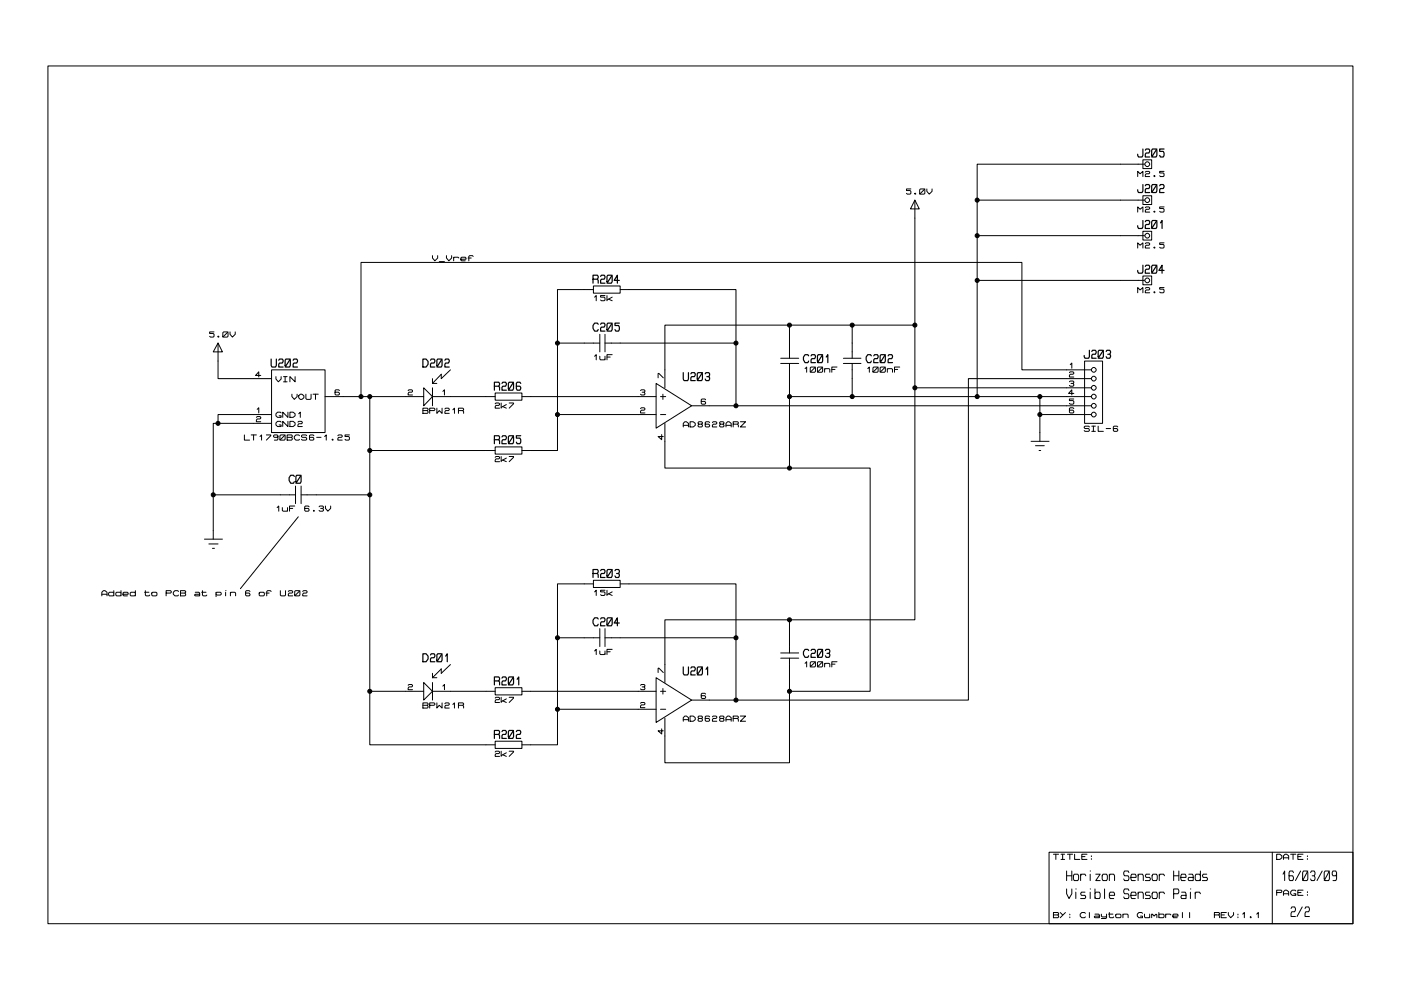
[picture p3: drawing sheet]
<svg xmlns="http://www.w3.org/2000/svg" width="297mm" height="210mm" viewBox="0 0 297 210" stroke-linecap="round" stroke-linejoin="round" font-family="sans-serif">
<g fill="none" stroke="#000" stroke-width=".21">
<path d="M10.2 14h276.7v181.8h-276.7zM241.2 37.4v-1.1l.5 .5 .6-.5v1.1M242.3 33.9h1.9v1.8h-1.9zM242.7 34.8h-35.5v7.6M242.8 36.5l.2-.2h.6l.2 .2-.2 .3h-.6l-.2 .3v.3h1M244.7 37.3h.2v.1h-.2zM246.8 36.3h-.9v.4h.7l.2 .1v.5l-.2 .1h-.6l-.1-.1M91.7 54.2v.5l.5 .6 .6-.6v-.5M93.1 55.5h1.1M94.7 54.2v.5l.5 .6 .6-.6v-.5M96.2 54.7l.2-.2h.7l.2 .2M96.2 54.5v.8"/>
<path d="M97.7 55h1.1l-.2-.5h-.7l-.2 .2v.4l.2 .2h.7M99.2 54.7h.7M100.3 54.4l-.1-.2h-.6l-.2 .2v.9M193.1 40.1h-.9v.3h.8l.1 .2v.4l-.1 .2h-.6l-.2-.2M194 42.4l.9 1.9h-1.9zM194 41h.1v.2h-.1zM194 42.4v39.8M195 40.2l.2-.1h.7l.2 .1v.8l-.2 .2h-.7l-.2-.2zM196.1 40.1l-1.1 1.1M196.5 40.1v.5l.5 .6 .6-.6v-.5M207.2 42.4v41.7M207.2 59.5h35.5"/>
<path d="M207.2 50h35.5M207.2 42.4h35.5M241.2 52.6v-1.1l.5 .5 .6-.5v1.1M241.2 45v-1.1l.5 .5 .6-.5v1.1M242.3 58.5h1.9v1.9h-1.9zM242.3 49h1.9v1.9h-1.9zM242.3 41.5h1.9v1.9h-1.9zM242.8 51.7l.2-.2h.6l.2 .2-.2 .3h-.6l-.2 .3v.3h1M242.8 44l.2-.1h.6l.2 .1-.2 .4h-.6l-.2 .2v.4h1M244.7 52.4h.2v.2h-.2zM244.7 44.8h.2v.2h-.2zM246.8 51.5h-.9v.3h.7l.2 .2v.4l-.2 .2h-.6l-.1-.2"/>
<path d="M246.8 43.9h-.9v.3h.7l.2 .2v.4l-.2 .2h-.6l-.1-.2M45.4 70.4h-1v.3h.8l.2 .2v.4l-.2 .2h-.6l-.2-.2M46.2 72.7l1 1.9h-2zM46.2 72.7v7.6h11.4M46.2 71.3h.2v.2h-.2zM47.2 70.5l.2-.1h.8l.1 .1v.8l-.1 .2h-.8l-.2-.2zM48.3 70.4l-1.1 1.1M48.8 70.4v.5l.5 .6 .6-.6v-.5M55.3 79.6h-1.1l.7-.8v1.1M57.6 78.4h11.3v13.3h-11.3zM58.5 79.9v.5l.5 .6 .6-.6v-.5M60.1 79.9h.8"/>
<path d="M60.5 79.9v1.1M62.6 79.9v1.1l-1.1-1.1v1.1M95.5 78.4l-1.9 1.9v-1l-1.9 2M118.2 72.7v15.2M118.2 72.7h9M125.8 60.6h5.7v1.6h-5.7zM125.8 61.4h-7.6v11.3M126.1 75.5l.3-.3v1.1M126.1 63l.3-.3v1.1M127.2 75.5v.6l.1 .2h.8l.2-.2M127.2 70.9v3.7M128.3 62.7h-1v.3h.8l.2 .2v.4l-.2 .2h-.6l-.2-.2"/>
<path d="M128.3 72.7h27.7M128.3 70.9v3.7M128.3 75.5v.8M128.7 75.7h.7M128.7 62.7v1.1M129 63.4l.8 .4M129.8 75.2h-1.1v1.1M129.8 63l-1.1 .6M131.5 61.4h24.5v11.3M156 72.7v13.3M165.5 76h3.8M165.5 77.1h3.8"/>
<path d="M167.4 68.9h-26.4v13.3M167.4 68.9h26.6M167.4 68.9v7.1M167.4 77.1v22.1M170.7 78.2l.3-.4v1.1M171.8 78l.2-.2h.7l.2 .2v.8l-.2 .1h-.7l-.2-.1zM172.9 77.8l-1.1 1.1M173.3 78l.2-.2h.7l.2 .2v.8l-.2 .1h-.7l-.2-.1zM174.4 77.8l-1.1 1.1M174.8 78.3l.2-.1h.8l.1 .1v.6M174.8 78.2v.7M176.4 78.3h.6"/>
<path d="M177.5 77.8h-1.1v1.1M178.8 76h3.7M178.8 77.1h3.7M180.7 68.9v7.1M180.7 77.1v7M184 78.2l.3-.4v1.1M185.1 78l.2-.2h.7l.2 .2v.8l-.2 .1h-.7l-.2-.1zM186.2 77.8l-1.1 1.1M186.6 78l.2-.2h.7l.2 .2v.8l-.2 .1h-.7l-.2-.1zM187.7 77.8l-1.1 1.1M188.1 78.3l.2-.1h.8l.1 .1v.6M188.1 78.2v.7"/>
<path d="M189.7 78.3h.6M190.8 77.8h-1.1v1.1M226.7 79l.2-.2h.6l.2 .2-.2 .3h-.6l-.2 .6h1M226.9 77.3l.3-.3v1.1M230 76.6h3.8v13.2h-3.8zM231.3 78.4h-14.6v-22.8h-140.2v28.5M241.2 62.1v-1.1l.5 .5 .6-.5v1.1M242.8 61.1l.2-.1h.6l.2 .1-.2 .4h-.6l-.2 .2v.4h1M244.7 61.9h.2v.2h-.2zM246.8 61h-.9v.3h.7l.2 .2v.4l-.2 .2h-.6l-.1-.2M46.2 89.8h-1v15.1M46.2 89.8h11.4"/>
<path d="M51.8 92.2v1.1h1.1M53.3 92.2h1.1M53.8 92.2v1.1M54.4 88.5l.1-.2h.6l.2 .4-.2 .1h-.6l-.1 .6h.9M54.5 86.8l.4-.3v1.1M55.1 92.6l.4-.4v1.1M56.5 92.2h.9v.2l-.9 .9M57.6 87.9h-11.4v1.9M58.9 92.6l-.1 .1h-.6l-.2-.3 .2-.2h.6l.1 .2v.7l-.1 .2h-.6M59.5 92.2h.8l.2 .2v.7l-.2 .2h-.8l-.1-.2v-.7zM59.6 87.6l-.2-.2h-.6l-.3 .3v.5l.3 .3h.8v-.3h-.4M59.6 89.5l-.2-.2h-.6l-.3 .4v.4l.3 .3h.8v-.3h-.4"/>
<path d="M60.1 81h.8M60.5 92.2l-1.1 1.1M60.9 92.2h.9l.2 .2-.2 .3 .2 .4-.2 .2h-.9zM60.9 92.7h.9M61 87.4v1.1l-1.1-1.1v1.1M61 89.3v1.1l-1.1-1.1v1.1M61.5 87.4h.6l.5 .3v.5l-.5 .3h-.6zM61.5 89.3h.6l.5 .4v.4l-.5 .3h-.6zM61.9 83.6v.5l.5 .6 .6-.6v-.5M63.2 89.5l.1-.2h.6l.2 .4-.2 .1h-.6l-.1 .6h.9M63.3 87.7l.4-.3v1.1M63.3 83.9l.4-.3h.3l.4 .3v.4l-.4 .4h-.3l-.4-.4z"/>
<path d="M63.5 92.4l-.2-.2h-.6l-.3 .4v.4l.3 .3h.6l.2-.2M64.9 83.6v.9l.1 .2h.8l.2-.2v-.9M65 92.4l-.1-.2h-.8l-.2 .2 .2 .3h.8l.1 .4-.1 .2h-.8l-.2-.2M66.4 83.6h1.1M66.5 92.4l-.1-.2h-.6l-.2 .2v.7l.2 .2h.6l.1-.2-.1-.4h-.8M66.9 83.6v1.1M67.1 92.7h1M68.8 92.6l.4-.4v1.1M68.9 84.1h20.9M70.4 93.1h.2v.2h-.2zM71.6 92.4l.2-.2h.6l.2 .4-.2 .1h-.6l-.2 .6h1M72 82.8l-.2-.2h-.6l-.2 .2v.8l.2 .1h.6l.2-.1-.2-.4h-.8"/>
<path d="M74.1 92.2h-.9v.4h.7l.2 .1v.4l-.2 .2h-.6l-.1-.2M78.4 95.5h26.6M78.4 84.1v62.5M86.5 82.8l.2-.2h.6l.2 .4-.2 .2h-.6l-.2 .5h1M89.7 86.5h.9l.2 .2-.2 .4 .2 .4-.2 .1h-.9zM89.7 87.1h.9M89.8 82.2l1.9 1.9-1.9 1.9zM91.1 87.1h.9l.2-.4-.2-.2h-.9v1.1M91.7 84.1h13.3M91.7 80.3v1M91.7 82.2v3.8M91.7 81.3h.9"/>
<path d="M92.6 86.5v1.1l.5-.5 .6 .5v-1.1M93.9 83l.3-.4v1.1M94.3 86.7l.2-.2h.6l.1 .2-.1 .4h-.6l-.2 .2v.3h.9M96 86.9l.4-.4v1.1M97.2 87.1h.9l.2-.4-.2-.2h-.9v1.1M98.1 87.1l.2 .5M105 94.8h5.7v1.5h-5.7zM105 83.3h5.7v1.6h-5.7zM105 97l.2-.2h.5l.2 .3-.2 .2h-.5l-.2 .6h.9M105 85.6l.2-.2h.5l.2 .2-.2 .4h-.5l-.2 .2v.3h.9M106.3 85.4v1.1M106.3 96.8v1.1"/>
<path d="M106.6 97.6l.8 .3M106.6 86.2l.8 .3M107.4 97.1l-1.1 .6M107.4 85.8l-1.1 .6M107.9 96.8h1v.2l-1 .9M107.9 85.4h1v.2l-1 .9M110.7 84.1h28.4M118.2 87.9v7.6h-7.5M118.2 87.9h20.9M135.8 82.8l.2-.2h.6l.1 .2-.1 .4 .1 .4-.1 .1h-.6l-.2-.1M135.8 86.6l.2-.1h.6l.1 .3-.1 .2h-.6l-.2 .6h.9M136.1 83.2h.5"/>
<path d="M139.1 81.3l7.5 4.7-7.5 4.8zM139.5 80.1v-.9h.2l.9 .9M140 84.1h1.1M140 87.9h1.1M140.3 92.1v1.1l-.8-.6h1.1M140.5 83.6v1.1M141 89.8v9.4h26.4M144.9 90.5v-.7l.3-.4h.3l.5 .4v.7M144.9 90.2h1.1M146.3 89.4h.7l.4 .4v.4l-.4 .3h-.7zM146.6 86h84.7M148.2 89.9l-.2-.1 .2-.4h.6l.1 .2-.1 .3h-.6l-.2 .3 .2 .3h.6l.1-.1-.1-.5"/>
<path d="M149.6 84.8l-.2-.2h-.6l-.1 .2v.7l.1 .2h.6l.2-.2-.2-.4h-.7M150.5 89.6l-.2-.2h-.6l-.2 .2v.8l.2 .1h.6l.2-.1-.2-.5h-.8M151 89.6l.2-.2h.6l.2 .2-.2 .3h-.6l-.2 .3v.3h1M152.7 89.9l-.1-.1 .1-.4h.6l.2 .2-.2 .3h-.6l-.1 .3 .1 .3h.6l.2-.1-.2-.5M153.9 90.5v-.7l.4-.4h.3l.4 .4v.7M153.9 90.2h1.1M155.4 89.9h1l.1-.3-.1-.2h-1v1.1M156.4 89.9l.1 .6M157 89.4h1.1l-1.1 1.1h1.1M167.4 99.2h17.1v47.4h-17.1M167.4 84.1h63.9M194 82.2v49.2h-26.6"/>
<path d="M194 82.2h37.3M218.6 93.6h3.8M219.5 94.5h1.9M220.3 95.5h.3M220.5 87.9h10.8M220.5 84.1v9.5M226.7 81l.2-.2h.6l.2 .2-.2 .3 .2 .4-.2 .2h-.6l-.2-.2M227.1 81.3h.4M227.7 83.4h-1.1l.6-.8v1.1M227.7 84.6h-1v.3h.8l.2 .2v.4l-.2 .2h-.6l-.2-.2M227.7 86.6l-.2-.1h-.6l-.2 .1v.8l.2 .2h.6l.2-.2-.2-.4h-.8M231 90.5l-.2-.1h-.8l-.1 .1 .1 .4h.8l.2 .2-.2 .4h-.8l-.1-.2"/>
<path d="M231.3 80.3h-26v68.1h-49.3M231.5 90.4h.7M231.5 91.5h.7M231.8 90.4v1.1M232.8 90.4v1.1h1.1M234.5 90.9h1M237 90.5l-.2-.1h-.6l-.1 .1v.8l.1 .2h.6l.2-.2-.2-.4h-.7M43.3 114.3h3.9M44.3 115.3h1.9M45 116.3h.5M45.2 104.9v9.4M45.2 104.9h17.5"/>
<path d="M58.8 107.6l.3-.3v1.1M59.9 107.6v.6l.1 .2h.8l.2-.2M61 107.6v.8M61.4 107.8h.7M62.5 107.3h-1.1v1.1M62.7 103.1v3.7M63.2 109.6l-12.2 15.2M63.8 104.9h14.6M63.8 103.1v3.7M65.5 107.5l-.1-.2h-.6l-.2 .2v.7l.2 .2h.6l.1-.2-.1-.4h-.8M66.5 108.2h.1v.2h-.1zM67.6 107.5l.2-.2h.6l.2 .2-.2 .3 .2 .4-.2 .2h-.6l-.2-.2"/>
<path d="M68 107.8h.4M69 107.3v.5l.5 .6 .6-.6v-.5M21.6 126.3v-.7l.3-.4h.4l.4 .4v.7M21.6 126h1.1M24.1 125.7l-.1-.1h-.8l-.2 .1v.5l.2 .1h.8l.1-.1M24.1 125.2v1.1M25.7 125.7l-.2-.1h-.8l-.1 .1v.5l.1 .1h.8l.2-.1M25.7 125.2v1.1M26.1 126h1.1l-.2-.4h-.8l-.1 .1v.5l.1 .1h.8M28.7 125.7l-.2-.1h-.7l-.2 .1v.5l.2 .1h.7l.2-.1M28.7 125.2v1.1M30.6 125.6h1"/>
<path d="M30.8 125.2v1l.2 .1h.6l.1-.1M32.2 125.7l.1-.1h.8l.2 .1v.5l-.2 .1h-.8l-.1-.1zM35.2 125.7h1l.1-.3-.1-.2h-1v1.1M37.8 125.4l-.1-.2h-.6l-.4 .4v.4l.4 .3h.6l.1-.1M38.3 125.2h.9l.2 .2-.2 .3 .2 .5-.2 .1h-.9zM38.3 125.7h.9M41.4 125.6h.8l.1 .1v.6h-.9l-.2-.1 .2-.2h.9M42.8 125.6h.9M42.9 125.2v1l.2 .1h.6l.2-.1M45.8 125.7l.2-.1h.7l.2 .1-.2 .5h-.7l-.2-.2M45.8 125.6v.9M47.8 125.6v.7"/>
<path d="M47.8 125.2h.1M48.9 125.7l.1-.1h.8l.2 .1v.6M48.9 125.6v.7M53 125.4l-.2-.2h-.6l-.1 .2v.8l.1 .1h.6l.2-.1-.2-.5h-.7M54.9 125.7l.2-.1h.8l.1 .1v.5l-.1 .1h-.8l-.2-.1zM56.4 125.7h.7M57.5 125.4l-.2-.2h-.6l-.1 .2v.9M59.4 125.2v1l.2 .1h.8l.1-.1v-1M61.1 125.4l.2-.2h.6l.2 .2-.2 .3h-.6l-.2 .3v.3h1M62.5 125.4l.2-.2h.7l.2 .2v.8l-.2 .1h-.7l-.2-.1zM63.6 125.2l-1.1 1.1M64.2 125.4l.1-.2h.6l.2 .4-.2 .1h-.6l-.1 .6h.9"/>
<path d="M118.2 135.2v15.2M118.2 135.2h9M125.8 123h5.7v1.6h-5.7zM125.8 123.8h-7.6v11.4M126.1 138l.3-.3v1.1M126.1 125.5l.3-.3v1.1M127.2 138v.6l.1 .2h.8l.2-.2M127.2 133.3v3.8M128.3 125.2h-1v.3h.8l.2 .2v.4l-.2 .2h-.6l-.2-.2M128.3 135.2h27.7M128.3 133.3v3.8M128.3 138v.8"/>
<path d="M128.7 125.2v1.1M128.7 138.2h.7M129 125.9l.8 .4M129.8 137.7h-1.1v1.1M129.8 125.5l-1.1 .6M131.5 123.8h24.5v11.4M156 135.2v13.2M165.5 138.4h3.8M165.5 139.5h3.8M167.4 131.4h-26.4v13.3M167.4 131.4v7M167.4 139.5v7.1"/>
<path d="M78.4 146.6v11.3h26.6M78.4 146.6h11.4M86.5 145.3l.2-.2h.6l.2 .4-.2 .1h-.6l-.2 .6h1M89.7 149h.9l.2 .2-.2 .3 .2 .5-.2 .1h-.9zM89.7 149.5h.9M89.8 144.7l1.9 1.9-1.9 1.8zM91.1 149.5h.9l.2-.3-.2-.2h-.9v1.1M91.7 146.6h13.3M91.7 142.8v.9M91.7 144.7v3.7M91.7 143.7h.9M92.6 149v1.1l.5-.6 .6 .6v-1.1"/>
<path d="M93.9 145.5l.3-.4v1.1M94.3 149.2l.2-.2h.6l.1 .2-.1 .3h-.6l-.2 .6h.9M95.5 140.9l-1.9 1.9v-1l-1.9 1.9M96 149.4l.4-.4v1.1M97.2 149.5h.9l.2-.3-.2-.2h-.9v1.1M98.1 149.5l.2 .6M105 157.2h5.7v1.5h-5.7zM105 145.8h5.7v1.5h-5.7zM105 159.4l.2-.1h.5l.2 .3-.2 .2h-.5l-.2 .6h.9M105 148l.2-.2h.5l.2 .4-.2 .2h-.5l-.2 .5h.9M106.3 147.8v1.1M106.3 159.3v1.1"/>
<path d="M106.6 148.6l.8 .3M107.4 159.6l-1.1 .6M107.4 148.2l-1.1 .6M107.9 159.3h1v.1l-1 1M107.9 147.8h1v.2l-1 .9M110.7 146.6h28.4M118.2 150.4v7.5h-7.5M118.2 150.4h20.9M135.8 145.3l.2-.2h.6l.1 .2-.1 .3 .1 .5-.1 .1h-.6l-.2-.1M135.8 149.1l.2-.2h.6l.1 .2-.1 .4h-.6l-.2 .5h.9M136.1 145.6h.5M139.1 143.7l7.5 4.7-7.5 4.8z"/>
<path d="M139.5 142.6v-.9h.2l.9 .9M140 146.6h1.1M140 150.4h1.1M140.3 154.5v1.1l-.8-.6h1.1M140.5 146v1.2M144.9 152.9v-.7l.3-.4h.3l.5 .4v.7M144.9 152.6h1.1M146.3 151.8h.7l.4 .4v.4l-.4 .3h-.7zM146.6 148.4h9.4M148.2 152.3l-.2-.1 .2-.4h.6l.1 .2-.1 .3h-.6l-.2 .3 .2 .3h.6l.1-.1-.1-.5M149.6 147.2l-.2-.2h-.6l-.1 .2v.7l.1 .2h.6l.2-.2-.2-.4h-.7M150.5 152l-.2-.2h-.6l-.2 .2v.8l.2 .1h.6l.2-.1-.2-.5h-.8"/>
<path d="M151 152l.2-.2h.6l.2 .4-.2 .1h-.6l-.2 .6h1M152.7 152.3l-.1-.1 .1-.4h.6l.2 .2-.2 .3h-.6l-.1 .3 .1 .3h.6l.2-.1-.2-.5M153.9 152.9v-.7l.4-.4h.3l.4 .4v.7M153.9 152.6h1.1M155.4 152.3h1l.1-.3-.1-.2h-1v1.1M156.4 152.3l.1 .6M157 151.8h1.1l-1.1 1.1h1.1M167.4 146.6v15.1h-26.4v-9.5M170.7 140.6l.3-.3v1.1M171.8 140.5l.2-.2h.7l.2 .2v.7l-.2 .2h-.7l-.2-.2zM172.9 140.3l-1.1 1.1M173.3 140.5l.2-.2h.7l.2 .2v.7l-.2 .2h-.7l-.2-.2z"/>
<path d="M174.4 140.3l-1.1 1.1M174.8 140.8l.2-.2h.8l.1 .2v.6M174.8 140.6v.8M176.4 140.8h.6M177.5 140.3h-1.1v1.1M106.6 160l.8 .4M222.4 180.7h64.5v15.1h-64.5zM223.4 193.5h.9l.2 .1-.2 .4 .2 .4-.2 .2h-.9zM223.4 181.1h1.1M223.4 194h.9M223.9 181.1v1.1M224.8 193.5l.5 .5"/>
<path d="M225 181.1h.7M225 182.2h.7M225.3 181.1v1.1M225.9 193.5l-1.1 1.1M226.1 188.5v1l.6 1 .5-1v-1M226.1 184.7v2M226.1 185.7h1.1M226.3 181.1h1.1M226.8 181.1v1.1M226.8 193.8v.2M226.8 194.4v.2M227.2 184.7v2"/>
<path d="M227.8 185.3h.7l.2 .4v.7l-.2 .3h-.7l-.2-.3v-.7zM227.8 181.1v1.1h1.1M228.1 189.2v1.3M228.1 188.5h.1M229.1 185.7l.2-.4h.7l.2 .4M229.1 185.3v1.4M229.4 181.6h.6M230 189.2h-.7l-.2 .3 .2 .3h.7l.2 .4-.2 .3h-.9M230.1 193.6l-.1-.1h-.6l-.4 .3v.4l.4 .4h.6l.1-.2M230.5 181.1h-1.1v1.1h1.1M231 193.5v1.1M231.1 185.3v1.4"/>
<path d="M231.1 189.2v1.3M231.1 184.7h.1M231.1 188.5h.1M231.4 181.5v.1M231.4 182v.2M232.2 189.5l.1-.3h.8l.2 .3v.7l-.2 .3h-.8l-.1-.3M232.2 193.8h.7l.2 .2v.6h-.9l-.2-.2 .2-.2h.9M232.2 188.5v2M232.3 185.3h1l-1 1.4h1M233.5 193.8v.4l.2 .2h.7l.2-.2M233.8 185.3h.8l.2 .4v.7l-.2 .3h-.8l-.1-.3v-.7zM234.2 188.5v2"/>
<path d="M234.6 193.8v.8l-.2 .1h-.9M235 193.8h1M235.2 185.7l.2-.4h.7l.2 .4v1M235.2 189.8h1.1l-.2-.6h-.7l-.2 .3v.7l.2 .3h.7M235.2 193.5v.9l.2 .2h.6l.1-.2M235.2 185.3v1.4M236.7 193.8h.8l.2 .2v.4l-.2 .2h-.8l-.1-.2v-.4zM238.1 194l.2-.2h.7l.2 .2v.6M238.1 193.8v.8M239.4 185l-.2-.3h-.8l-.1 .3 .1 .7h.8l.2 .3-.2 .7h-.8l-.1-.3M239.4 188.8l-.2-.3h-.8l-.1 .3 .1 .7h.8l.2 .3-.2 .7h-.8l-.1-.3M239.8 186h1.1l-.2-.7h-.8l-.1 .4v.7l.1 .3h.8"/>
<path d="M239.8 189.8h1.1l-.2-.6h-.8l-.1 .3v.7l.1 .3h.8M241.3 185.7l.2-.4h.7l.2 .4v1M241.3 189.5l.2-.3h.7l.2 .3v1M241.3 185.3v1.4M241.3 189.2v1.3M242.2 193.6l-.1-.1h-.6l-.4 .3v.4l.4 .4h.7v-.4h-.4M242.7 193.8v.6l.1 .2h.8l.2-.2M243.8 185.3h-.8l-.2 .4 .2 .3h.8l.1 .4-.1 .3h-1M243.8 189.2h-.8l-.2 .3 .2 .3h.8l.1 .4-.1 .3h-1M243.8 193.8v.8M244.2 194l.1-.2 .4 .4 .4-.4 .2 .2v.6M244.2 193.8v.8"/>
<path d="M244.4 185.3h.8l.2 .4v.7l-.2 .3h-.8l-.1-.3v-.7zM244.4 189.2h.8l.2 .3v.7l-.2 .3h-.8l-.1-.3v-.7zM245.7 194l.2-.2h.7l.2 .2v.4l-.2 .2h-.7l-.2-.2M245.7 193.5v1.1M245.8 185.7l.2-.4h.7l.2 .4M245.8 189.5l.2-.3h.7l.2 .3M245.8 185.3v1.4M245.8 189.2v1.3M247.1 194l.2-.2h.8l.1 .2M247.1 193.8v.8M248.7 194.2h1.1l-.2-.4h-.8l-.1 .2v.4l.1 .2h.8M248.8 189.5h1l.1-.3-.1-.7h-1v2"/>
<path d="M248.8 185.7h1.1M248.8 184.7v2M249.9 184.7v2M250.4 186h1.1l-.2-.7h-.8l-.1 .4v.7l.1 .3h.8M250.5 189.2h.8l.2 .3v1h-1l-.1-.3 .1-.4h1M250.7 193.5v1.1M252.1 185.3h.7l.2 .4v1h-.9l-.2-.3 .2-.4h.9M252.2 193.5v1.1M252.4 188.5h.1M252.4 189.2v1.3M253.4 189.5l.2-.3h.7l.2 .3M253.4 189.2v1.3"/>
<path d="M254.5 185.7l-.2-.4h-.7l-.2 .4v.7l.2 .3h.7l.2-.3M254.5 184.7v2M255.9 185.3h-.8l-.2 .4 .2 .3h.8l.1 .4-.1 .3h-1M257.5 194h.9l.2-.4-.2-.1h-.9v1.1M258.4 194l.2 .6M258.9 194h.7M260 193.5h-1.1v1.1h1.1M260.4 193.5v.5l.5 .6 .6-.6v-.5M262.5 193.8v.2M262.5 194.4v.2M263.5 193.8l.3-.3v1.1M265.1 194.4h.2v.2h-.2z"/>
<path d="M266.4 193.8l.4-.3v1.1M269.7 180.7v15.1M270.7 181.1h.7l.4 .4v.4l-.4 .3h-.7zM270.7 189.2h.9l.2-.3-.2-.2h-.9v1.1M272 185.3l.4-.6v2M272.1 182.2v-.7l.4-.4h.3l.4 .4v.7M272.1 189.8v-.7l.4-.4h.3l.4 .4v.7M272.1 181.9h1.1M272.1 189.5h1.1M273.6 181.1h1.1M273.7 192.6l.2-.3h.6l.2 .7-.2 .3h-.6l-.2 .3v.7h1M274.2 181.1v1.1"/>
<path d="M274.2 185l-.1-.3h-.6l-.2 .3v1.4l.2 .3h.6l.1-.3-.1-.7h-.8M274.7 188.9l-.1-.2h-.6l-.4 .4v.4l.4 .3h.7v-.3h-.4M275.2 181.6h.6M275.2 189.2h.6M275.8 184.7l-1.1 2M276.1 192.3l-1.1 2M276.3 181.1h-1.1v1.1h1.1M276.3 188.7h-1.1v1.1h1.1M276.4 184.7h.7l.2 .3v1.4l-.2 .3h-.7l-.2-.3v-1.4zM276.7 192.6l.2-.3h.6l.1 .7-.1 .3h-.6l-.2 .3v.7h.9M277.2 181.5v.1M277.2 182v.2"/>
<path d="M277.2 189.1v.1M277.2 189.7v.1M277.3 184.7l-1.1 2M277.9 185l.1-.3h.6l.2 .3-.2 .7 .2 .7-.2 .3h-.6l-.1-.3M278.2 185.7h.4M280.3 184.7l-1.1 2M280.9 184.7h.8l.2 .3v1.4l-.2 .3h-.8l-.1-.3v-1.4zM281.9 184.7l-1.1 2M283.4 185.3l-.2 .4h-.6l-.2-.4 .2-.6h.6l.2 .3v1.4l-.2 .3h-.6"/>
<circle cx="243.3" cy="34.8" r=".5"/>
<circle cx="243.3" cy="59.5" r=".5"/>
<circle cx="243.3" cy="42.4" r=".5"/>
<circle cx="243.3" cy="50" r=".5"/>
<circle cx="231.9" cy="78.4" r=".5"/>
<circle cx="231.9" cy="80.3" r=".5"/>
<circle cx="231.9" cy="86" r=".5"/>
<circle cx="231.9" cy="87.9" r=".5"/>
<circle cx="231.9" cy="82.2" r=".5"/>
<circle cx="231.9" cy="84.1" r=".5"/>
</g>
<g fill="none" stroke="#000" stroke-width=".25">
<path d="M242.3 39.1v1.4l-.2 .3h-.7l-.2-.6M242.3 31.6v1.3l-.2 .4h-.7l-.2-.6M242.8 39.4l.2-.3h.6l.2 .3-.2 .6h-.6l-.2 .2v.6h1M242.8 31.8l.2-.2h.6l.2 .2-.2 .6h-.6l-.2 .3v.6h1M244.3 39.1h.8l.2 .3v1.1l-.2 .3h-.8l-.1-.3v-1.1zM244.3 31.6h.8l.2 .2v1.1l-.2 .4h-.8l-.1-.4v-1.1zM245.3 39.1l-1.1 1.7M245.3 31.6l-1.1 1.7M245.9 39.4l.1-.3h.6l.2 .3-.2 .6h-.6l-.1 .2v.6h.9M246.8 31.6h-.9v.5h.7l.2 .3-.2 .9h-.6l-.1-.4M125.7 59.2h1l.1-.3-.1-.6h-1v1.7M126.7 59.2l.1 .3v.5"/>
<path d="M127.3 58.6l.2-.3h.6l.2 .3-.2 .6h-.6l-.2 .3v.5h1M128.9 58.3h.7l.2 .3v1.1l-.2 .3h-.7l-.2-.3v-1.1zM129.8 58.3l-1.1 1.7M131.3 59.5h-1.1l.7-1.2v1.7M242.3 56.2v1.4l-.2 .3h-.7l-.2-.6M242.3 46.8v1.3l-.2 .3h-.7l-.2-.5M242.8 56.5l.2-.3h.6l.2 .3-.2 .6h-.6l-.2 .2v.6h1M242.8 47l.2-.2h.6l.2 .2-.2 .6h-.6l-.2 .3v.5h1M244.3 56.2h.8l.2 .3v1.1l-.2 .3h-.8l-.1-.3v-1.1zM244.3 46.8h.8l.2 .2v1.1l-.2 .3h-.8l-.1-.3v-1.1zM245.3 56.2l-1.1 1.7M245.3 46.8l-1.1 1.6"/>
<path d="M246 47.3l.4-.5v1.6M246.8 57.3h-1.1l.7-1.1v1.7M57.5 76.1v1.4l.2 .3h.7l.2-.3v-1.4M59.1 76.4l.2-.3h.6l.1 .3-.1 .6h-.6l-.2 .2v.6h.9M60.6 76.1h.8l.2 .3v1.1l-.2 .3h-.8l-.1-.3v-1.1zM61.6 76.1l-1.1 1.7M62.1 76.4l.2-.3h.6l.2 .3-.2 .6h-.6l-.2 .2v.6h1M89.7 76.1h.6l.5 .5v.6l-.5 .6h-.6zM91.3 76.4l.1-.3h.6l.2 .3-.2 .6h-.6l-.1 .2v.6h.9M92.8 76.1h.8l.1 .3v1.1l-.1 .3h-.8l-.2-.3v-1.1zM93.7 76.1l-1.1 1.7M94.3 76.4l.2-.3h.6l.1 .3-.1 .6h-.6l-.2 .2v.6h.9"/>
<path d="M126.8 68.8l-.1-.3h-.6l-.4 .5v.6l.4 .6h.6l.1-.3M127.3 68.8l.2-.3h.6l.2 .3-.2 .6h-.6l-.2 .2v.6h1M128.9 68.5h.7l.2 .3v1.1l-.2 .3h-.7l-.2-.3v-1.1zM129.8 68.5l-1.1 1.7M131.3 68.5h-.9v.5h.7l.2 .4-.2 .8h-.5l-.2-.3M144.9 79v1.4l.1 .3h.8l.2-.3v-1.4M146.5 79.3l.1-.3h.6l.2 .3-.2 .6h-.6l-.1 .2v.6h.9M148 79h.8l.1 .3v1.1l-.1 .3h-.8l-.2-.3v-1.1zM148.9 79l-1.1 1.7M149.5 79.3l.2-.3h.6l.2 .3-.2 .6 .2 .5-.2 .3h-.6l-.2-.3M149.9 79.9h.4M171.4 75.5l-.1-.3h-.6l-.4 .5v.6l.4 .6h.6l.1-.3"/>
<path d="M172 75.5l.1-.3h.6l.2 .3-.2 .5h-.6l-.1 .3v.6h.9M173.5 75.2h.7l.2 .3v1.1l-.2 .3h-.7l-.2-.3v-1.1zM174.4 75.2l-1.1 1.7M175.2 75.7l.3-.5v1.7M184.7 75.5l-.1-.3h-.6l-.4 .5v.6l.4 .6h.6l.1-.3M185.3 75.5l.1-.3h.6l.2 .3-.2 .5h-.6l-.1 .3v.6h.9M186.8 75.2h.7l.2 .3v1.1l-.2 .3h-.7l-.2-.3v-1.1zM187.7 75.2l-1.1 1.7M188.3 75.5l.2-.3h.6l.1 .3-.1 .5h-.6l-.2 .3v.6h.9M231 74.3v1.3l-.2 .4h-.8l-.1-.6M231.5 74.5l.1-.2h.6l.2 .2-.2 .6h-.6l-.1 .3v.6h.9M233 74.3h.8l.1 .2v1.1l-.1 .4h-.8l-.2-.4v-1.1z"/>
<path d="M233.9 74.3l-1.1 1.7M234.5 74.5l.2-.2h.6l.2 .2-.2 .6 .2 .5-.2 .4h-.6l-.2-.4M234.9 75.1h.4M104.8 93.2h.9l.2-.3-.2-.5h-.9v1.7M104.8 81.9h.9l.2-.4-.2-.5h-.9v1.7M105.7 93.2l.2 .3v.6M105.7 81.9l.2 .2v.6M106.4 92.6l.2-.2h.6l.2 .2-.2 .6h-.6l-.2 .3v.6h1M106.4 81.3l.2-.3h.6l.2 .3-.2 .6h-.6l-.2 .2v.6h1M107.9 92.4h.8l.2 .2v1.1l-.2 .4h-.8l-.1-.4v-1.1zM107.9 81h.8l.2 .3v1.1l-.2 .3h-.8l-.1-.3v-1.1zM108.9 92.4l-1.1 1.7"/>
<path d="M108.9 81l-1.1 1.7M110.4 92.4h-.9v.5h.7l.2 .3-.2 .9h-.6l-.1-.4M110.4 81.3l-.2-.3h-.6l-.1 .3v1.1l.1 .3h.6l.2-.3-.2-.5h-.7M62.4 101l-.2-.2h-.6l-.3 .5v.6l.3 .6h.6l.2-.4M62.9 100.8h.8l.1 .2v1.1l-.1 .4h-.8l-.2-.4v-1.1zM63.8 100.8l-1.1 1.7M89.7 138.6h.6l.5 .5v.6l-.5 .6h-.6zM91.3 138.9l.1-.3h.6l.2 .3-.2 .6h-.6l-.1 .2v.6h.9M92.8 138.6h.8l.1 .3v1.1l-.1 .3h-.8l-.2-.3v-1.1zM93.7 138.6l-1.1 1.7M94.5 139.1l.3-.5v1.7M125.7 121.6h1l.1-.3-.1-.6h-1v1.7"/>
<path d="M126.7 121.6l.1 .2v.6M126.8 131.2l-.1-.2h-.6l-.4 .5v.6l.4 .6h.6l.1-.4M127.3 131.2l.2-.2h.6l.2 .2-.2 .6h-.6l-.2 .3v.6h1M127.3 121l.2-.3h.6l.2 .3-.2 .6h-.6l-.2 .2v.6h1M128.9 131h.7l.2 .2v1.1l-.2 .4h-.7l-.2-.4v-1.1zM128.9 120.7h.7l.2 .3v1.1l-.2 .3h-.7l-.2-.3v-1.1zM129.8 131l-1.1 1.7M129.8 120.7l-1.1 1.7M130.4 121l.2-.3h.5l.2 .3-.2 .6 .2 .5-.2 .3h-.5l-.2-.3M130.7 121.6h.4M131.3 132.1h-1.1l.7-1.1v1.7M171.4 137.9l-.1-.2h-.6l-.4 .5v.6l.4 .6h.6l.1-.4"/>
<path d="M172 137.9l.1-.2h.6l.2 .2-.2 .6h-.6l-.1 .3v.6h.9M173.5 137.7h.7l.2 .2v1.1l-.2 .4h-.7l-.2-.4v-1.1zM174.4 137.7l-1.1 1.7M175 137.9l.2-.2h.6l.1 .2-.1 .6 .1 .5-.1 .4h-.6l-.2-.4M175.3 138.5h.5M104.8 155.7h.9l.2-.3-.2-.5h-.9v1.7M104.8 144.4h.9l.2-.4-.2-.5h-.9v1.7M105.7 155.7l.2 .3v.6M105.7 144.4l.2 .2v.6M106.4 155.1l.2-.2h.6l.2 .2-.2 .6h-.6l-.2 .3v.6h1M106.4 143.8l.2-.3h.6l.2 .3-.2 .6h-.6l-.2 .2v.6h1M107.9 154.9h.8l.2 .2v1.1l-.2 .4h-.8l-.1-.4v-1.1z"/>
<path d="M107.9 143.5h.8l.2 .3v1.1l-.2 .3h-.8l-.1-.3v-1.1zM108.9 154.9l-1.1 1.7M108.9 143.5l-1.1 1.7M109.5 155.1l.1-.2h.6l.2 .2-.2 .6h-.6l-.1 .3v.6h.9M109.6 144l.4-.5v1.7M144.9 141.4v1.4l.1 .3h.8l.2-.3v-1.4M146.5 141.7l.1-.3h.6l.2 .3-.2 .6h-.6l-.1 .2v.6h.9M148 141.4h.8l.1 .3v1.1l-.1 .3h-.8l-.2-.3v-1.1zM148.9 141.4l-1.1 1.7M149.7 141.9l.3-.5v1.7"/>
</g>
<g fill="#000" stroke="#000" stroke-width=".21">
<circle cx="207.2" cy="42.4" r=".43"/>
<circle cx="207.2" cy="59.5" r=".43"/>
<circle cx="207.2" cy="50" r=".43"/>
<circle cx="118.2" cy="72.7" r=".43"/>
<circle cx="156" cy="72.7" r=".43"/>
<circle cx="167.4" cy="68.9" r=".43"/>
<circle cx="180.7" cy="68.9" r=".43"/>
<circle cx="194" cy="68.9" r=".43"/>
<circle cx="46.2" cy="89.8" r=".43"/>
<circle cx="76.5" cy="84.1" r=".43"/>
<circle cx="78.4" cy="95.5" r=".43"/>
<circle cx="78.4" cy="84.1" r=".43"/>
<circle cx="118.2" cy="87.9" r=".43"/>
<circle cx="156" cy="86" r=".43"/>
<circle cx="167.4" cy="99.2" r=".43"/>
<circle cx="167.4" cy="84.1" r=".43"/>
<circle cx="180.7" cy="84.1" r=".43"/>
<circle cx="194" cy="82.2" r=".43"/>
<circle cx="207.2" cy="84.1" r=".43"/>
<circle cx="220.5" cy="87.9" r=".43"/>
<circle cx="220.5" cy="84.1" r=".43"/>
<circle cx="45.2" cy="104.9" r=".43"/>
<circle cx="78.4" cy="104.9" r=".43"/>
<circle cx="118.2" cy="135.2" r=".43"/>
<circle cx="156" cy="135.2" r=".43"/>
<circle cx="167.4" cy="131.4" r=".43"/>
<circle cx="78.4" cy="146.6" r=".43"/>
<circle cx="118.2" cy="150.4" r=".43"/>
<circle cx="156" cy="148.4" r=".43"/>
<circle cx="167.4" cy="146.6" r=".43"/>
</g>
</svg>
